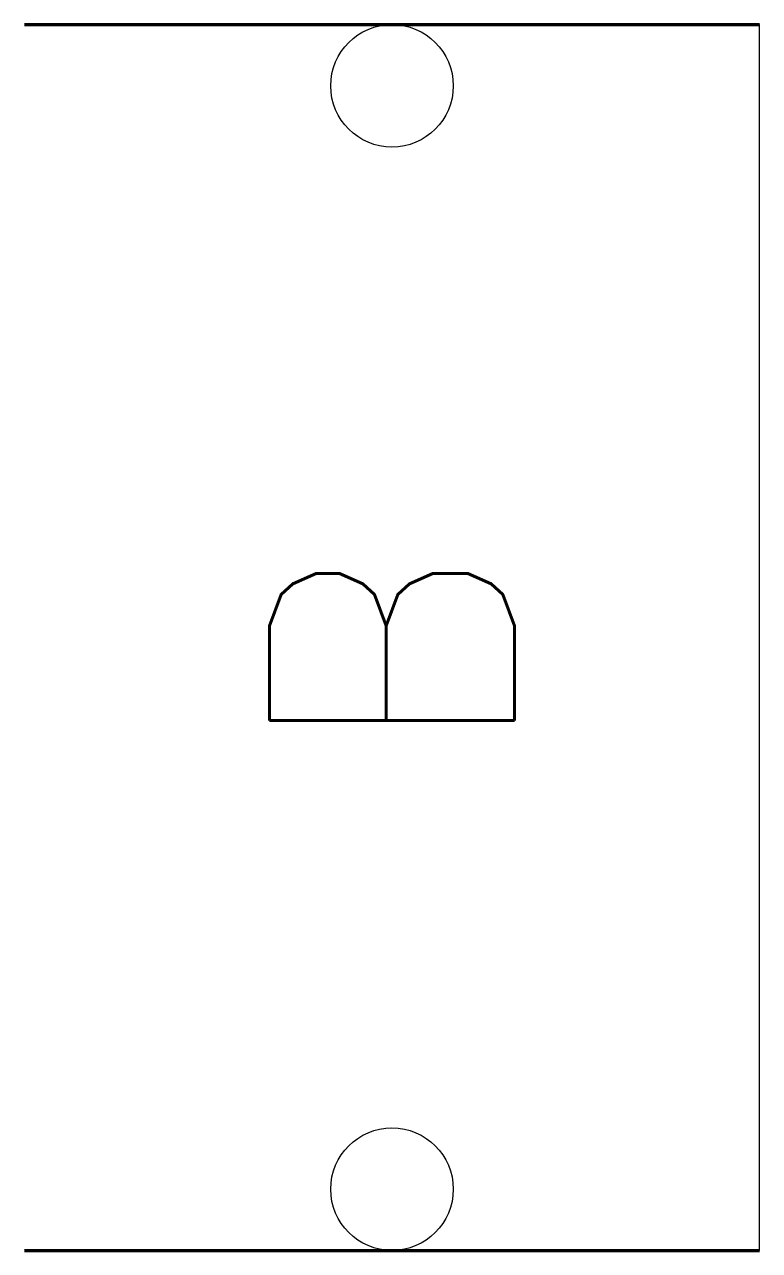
# Model space of a CAD drawing. Header units: millimetres. Extents: x 210 to 216, y 190 to 200.
import ezdxf
from ezdxf.enums import TextEntityAlignment as Align

# ---------------------------------------------------------------- set-up
doc = ezdxf.new("R2010")
doc.units = ezdxf.units.MM
doc.header["$MEASUREMENT"] = 0
doc.layers.get('0').update_dxf_attribs({"linetype": 'CONTINUOUS'})
doc.styles.add('ROMANS', font='romans')

msp = doc.modelspace()

# ---------------------------------------------------------------- linework, layer by layer
at = {"color": 7, "lineweight": 80}
for p, q in [((210, 200), (216, 200)), ((210, 190), (216, 190))]:
    msp.add_line(p, q, dxfattribs=at)
at = {"color": 7}
msp.add_line((216, 190), (216, 200), dxfattribs=at)
for centre in [(213, 199.5), (213, 190.5)]:
    msp.add_circle(centre, 0.5, dxfattribs=at)

# ---------------------------------------------------------------- texts
at = {"color": 4, "style": 'ROMANS'}
msp.add_attdef('B', text='', height=2, rotation=90, dxfattribs=at).set_placement((213, 194.88), align=Align.MIDDLE_CENTER)

doc.saveas('drawing.dxf')
